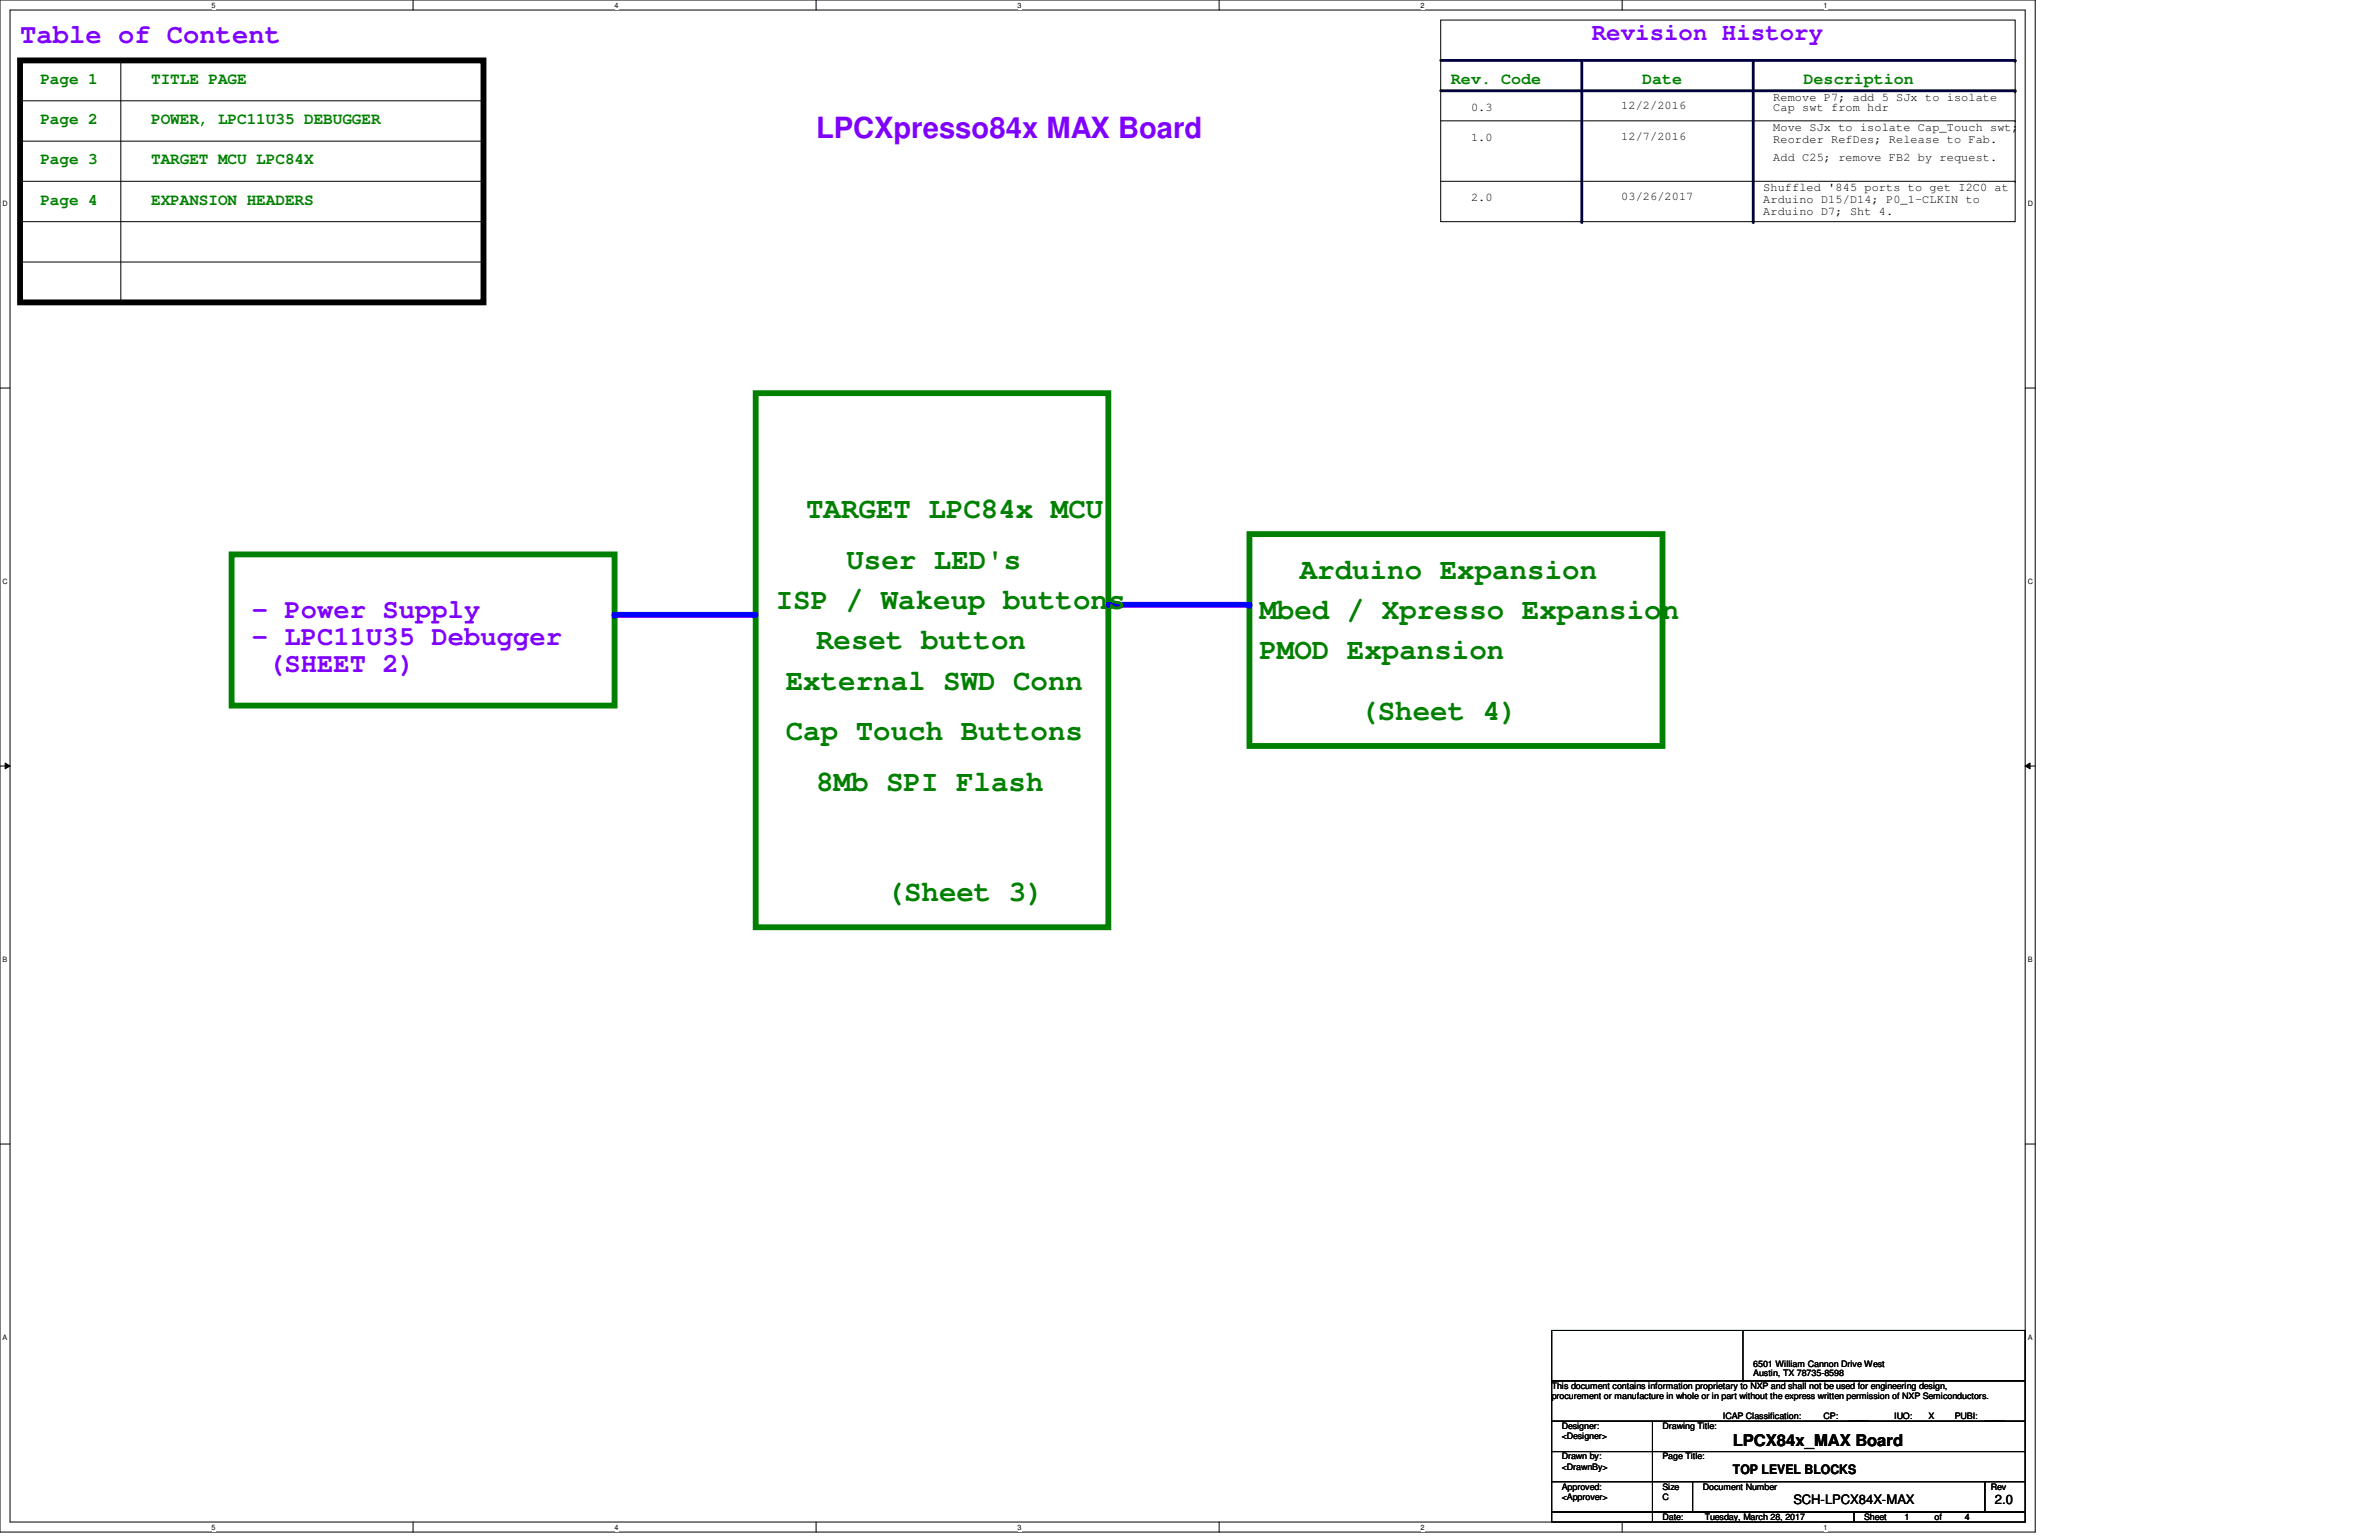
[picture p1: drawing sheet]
<svg xmlns="http://www.w3.org/2000/svg" width="432mm" height="279mm" viewBox="0 0 432 279" stroke-linecap="round" stroke-linejoin="round" font-family="sans-serif">
<defs><g id="words">
<text font-size="5.3" fill="#8000ff" x="148.1" y="25">LPCXpresso84x MAX Board</text>
<g font-size="5.3" fill="#008000">
<text x="146.3" y="94.1">TARGET LPC84x MCU</text>
<text x="153.6" y="103.2">User LED's</text>
<text x="235.9" y="105">Arduino Expansion</text>
<text x="140.8" y="110.5">ISP / Wakeup buttons</text>
<text x="228.6" y="112.4">Mbed / Xpresso Expansion</text>
<text x="148.1" y="117.8">Reset button</text>
<text x="228.6" y="119.6">PMOD Expansion</text>
<text x="142.6" y="125.1">External SWD Conn</text>
<text x="246.9" y="130.6">(Sheet 4)</text>
<text x="142.6" y="134.3">Cap Touch Buttons</text>
<text x="148.1" y="143.4">8Mb SPI Flash</text>
<text x="160.9" y="163.5">(Sheet 3)</text>
</g>
<g font-size="4.9" fill="#8000ff">
<text x="3.6" y="7.8">Table of Content</text>
<text x="45.7" y="112.1">- Power Supply</text>
<text x="45.7" y="117">- LPC11U35 Debugger</text>
<text x="48.7" y="121.9">(SHEET 2)</text>
</g>
<text font-size="4.4" fill="#8000ff" x="288.9" y="7.3">Revision History</text>
<g font-size="2.9" fill="#008000">
<text x="7.3" y="15.2">Page 1</text>
<text x="27.4" y="15.2">TITLE PAGE</text>
<text x="263.4" y="15.2">Rev. Code</text>
<text x="298.1" y="15.2">Date</text>
<text x="327.4" y="15.2">Description</text>
<text x="7.3" y="22.5">Page 2</text>
<text x="27.4" y="22.5">POWER, LPC11U35 DEBUGGER</text>
<text x="7.3" y="29.8">Page 3</text>
<text x="27.4" y="29.8">TARGET MCU LPC84X</text>
<text x="7.3" y="37.2">Page 4</text>
<text x="27.4" y="37.2">EXPANSION HEADERS</text>
</g>
<text font-size="2.9" x="314.5" y="262.4">LPCX84x_MAX Board</text>
<g font-size="2.4">
<text x="314.5" y="267.4">TOP LEVEL BLOCKS</text>
<text x="325.5" y="272.8">SCH-LPCX84X-MAX</text>
<text x="362.1" y="272.8">2.0</text>
</g>
<g font-size="2.2">
<text x="267" y="20.1">0.3</text>
<text x="294.3" y="19.9">12/2/2016</text>
<text x="321.9" y="18.2">Remove P7; add 5 SJx to isolate</text>
<text x="321.9" y="20.1">Cap swt from hdr</text>
<text x="321.9" y="23.7">Move SJx to isolate Cap_Touch swt;</text>
<text x="267" y="25.5">1.0</text>
<text x="294.3" y="25.4">12/7/2016</text>
<text x="321.9" y="25.9">Reorder RefDes; Release to Fab.</text>
<text x="321.9" y="29.2">Add C25; remove FB2 by request.</text>
<text x="320" y="34.7">Shuffled '845 ports to get I2C0 at</text>
<text x="267" y="36.5">2.0</text>
<text x="294.3" y="36.3">03/26/2017</text>
<text x="320" y="36.8">Arduino D15/D14; P0_1-CLKIN to</text>
<text x="320" y="39">Arduino D7; Sht 4.</text>
</g>
<g font-size="1.6">
<text x="281.6" y="252">This document contains information proprietary to NXP and shall not be used for engineering design,</text>
<text x="318.2" y="247.9">6501 William Cannon Drive West</text>
<text x="318.2" y="249.6">Austin, TX 78735-8598</text>
<text x="281.6" y="253.8">procurement or manufacture in whole or in part without the express written permission of NXP Semiconductors.</text>
<text x="312.7" y="257.5">ICAP Classification:</text>
<text x="331" y="257.5">CP:</text>
<text x="335.6" y="257.5">____</text>
<text x="343.8" y="257.5">IUO:</text>
<text x="350" y="257.5">X</text>
<text x="354.8" y="257.5">PUBI:</text>
<text x="360.3" y="257.5">____</text>
<text x="283.5" y="259.3">Designer:</text>
<text x="283.5" y="261.1">&lt;Designer&gt;</text>
<text x="301.8" y="259.3">Drawing Title:</text>
<text x="283.5" y="264.8">Drawn by:</text>
<text x="283.5" y="266.6">&lt;DrawnBy&gt;</text>
<text x="301.8" y="264.8">Page Title:</text>
<text x="283.5" y="270.3">Approved:</text>
<text x="283.5" y="272.1">&lt;Approver&gt;</text>
<text x="301.8" y="270.3">Size</text>
<text x="301.8" y="275.8">Date:</text>
<text x="301.8" y="272.1">C</text>
<text x="309.1" y="270.3">Document Number</text>
<text x="309.4" y="275.8">Tuesday, March 28, 2017</text>
<text x="338.3" y="275.8">Sheet</text>
<text x="345.7" y="275.8">1</text>
<text x="351.1" y="275.8">of</text>
<text x="356.6" y="275.8">4</text>
<text x="361.4" y="270.3">Rev</text>
</g>
<g font-size="1.3">
<text x="38.4" y="1.4">5</text>
<text x="111.5" y="1.4">4</text>
<text x="184.7" y="1.4">3</text>
<text x="257.9" y="1.4">2</text>
<text x="331" y="1.4">1</text>
<text x=".5" y="37.3">D</text>
<text x="368" y="37.3">D</text>
<text x=".5" y="105.9">C</text>
<text x="368" y="105.9">C</text>
<text x=".5" y="174.5">B</text>
<text x="368" y="174.5">B</text>
<text x=".5" y="243">A</text>
<text x="368" y="243">A</text>
<text x="38.4" y="277.5">5</text>
<text x="111.5" y="277.5">4</text>
<text x="184.7" y="277.5">3</text>
<text x="257.9" y="277.5">2</text>
<text x="331" y="277.5">1</text>
</g>
</g></defs>
<path d="M0 0h369.4v278h-369.4zM1.8 1.8h365.8v274.3h-365.8z" fill="none" stroke="#000" stroke-width=".18"/>
<g fill="#fff">
<path d="M38.4 .2h.7v1.5h-.7z"/>
<path d="M38.4 276.4h.7v1.4h-.7z"/>
</g>
<path d="M75 0v1.8M75 276.1v1.9" fill="none" stroke="#000" stroke-width=".18"/>
<g fill="#fff">
<path d="M111.5 .2h.8v1.5h-.8z"/>
<path d="M111.5 276.4h.8v1.4h-.8z"/>
</g>
<path d="M148.1 0v1.8M148.1 276.1v1.9" fill="none" stroke="#000" stroke-width=".18"/>
<g fill="#fff">
<path d="M184.7 .2h.7v1.5h-.7z"/>
<path d="M184.7 276.4h.7v1.4h-.7z"/>
</g>
<path d="M221.3 0v1.8M221.3 276.1v1.9" fill="none" stroke="#000" stroke-width=".18"/>
<g fill="#fff">
<path d="M257.9 .2h.7v1.5h-.7z"/>
<path d="M257.9 276.4h.7v1.4h-.7z"/>
</g>
<path d="M294.4 0v1.8M294.4 276.1v1.9" fill="none" stroke="#000" stroke-width=".18"/>
<g fill="#fff">
<path d="M331 .2h.7v1.5h-.7z"/>
<path d="M331 276.4h.7v1.4h-.7z"/>
<path d="M.5 36.1h.9v1.5h-.9z"/>
<path d="M368 36.1h1v1.5h-1z"/>
<path d="M.5 104.7h.9v1.5h-.9z"/>
<path d="M368 104.7h1v1.5h-1z"/>
</g>
<path d="M0 70.4h1.8M367.6 70.4h1.8" fill="none" stroke="#000" stroke-width=".18"/>
<g fill="#fff">
<path d="M.5 173.3h.8v1.5h-.8z"/>
<path d="M368 173.3h.9v1.5h-.9z"/>
</g>
<path d="M0 139h1.8M.9 138.4l.9 .6-.9 .5zM367.6 139l.9-.6v1.1zM367.6 139h1.8" fill="none" stroke="#000" stroke-width=".18"/>
<path d="M.9 138.4l.9 .6-.9 .5zM367.6 139l.9-.6v1.1z" fill="#000"/>
<g fill="#fff">
<path d="M.5 241.9h.8v1.4h-.8z"/>
<path d="M368 241.9h.9v1.4h-.9z"/>
</g>
<path d="M3.6 18.3h84.2M21.9 11v43.9M87.8 18.3h.1M3.6 25.6h84.2M3.6 32.9h84.2M87.8 25.6h.1M87.8 32.9h.1M261.5 21.9h104.3M365.8 21.9h.1M21.9 54.9h.1M0 207.6h1.8M367.6 207.6h1.8" fill="none" stroke="#000" stroke-width=".18"/>
<path d="M261.5 16.5h104.3" fill="none" stroke="#000040" stroke-width=".51"/>
<circle cx="365.8" cy="16.5" r=".25" fill="#000040"/>
<path d="M287.1 11v29.2" fill="none" stroke="#000040" stroke-width=".51"/>
<circle cx="287.1" cy="40.2" r=".25" fill="#000040"/>
<path d="M318.2 11v29.2" fill="none" stroke="#000040" stroke-width=".51"/>
<circle cx="318.2" cy="40.2" r=".25" fill="#000040"/>
<path d="M3.6 11h84.2v43.9h-84.2z" fill="none" stroke="#000" stroke-width="1.1"/>
<path d="M261.5 11h104.3" fill="none" stroke="#000040" stroke-width=".51"/>
<circle cx="365.8" cy="11" r=".25" fill="#000040"/>
<path d="M261.5 3.6h104.3v36.6h-104.3zM261.5 32.9h104.3M365.8 32.9h.1M3.6 47.5h84.2M3.6 40.2h84.2M87.8 47.5h.1M87.8 40.2h.1" fill="none" stroke="#000" stroke-width=".18"/>
<path d="M137.2 71.3h64v96.9h-64zM226.8 96.9h75v38.4h-75z" fill="none" stroke="#008000" stroke-width="1.1"/>
<path d="M201.2 109.7h25.6" fill="none" stroke="#00f" stroke-width="1.1"/>
<circle cx="226.8" cy="109.7" r=".53" fill="#00f"/>
<path d="M42 100.6h69.5v27.4h-69.5z" fill="none" stroke="#008000" stroke-width="1.1"/>
<path d="M111.5 111.5h25.7" fill="none" stroke="#00f" stroke-width="1.1"/>
<circle cx="111.5" cy="111.5" r=".53" fill="#00f"/>
<g fill="none" stroke="#000" stroke-width=".18">
<path d="M281.6 257.9h18.3v5.5h-18.3zM281.6 250.5h86v7.4h-86zM281.6 241.4h86v9.1h-86zM299.9 257.9h67.7v5.5h-67.7zM316.4 250.5h.1M316.4 241.4v9.1M281.6 263.4h18.3v5.4h-18.3zM281.6 268.8h18.3v5.5h-18.3zM281.6 274.3h18.3v1.8h-18.3zM299.9 263.4h67.7v5.4h-67.7zM299.9 268.8h7.3v5.5h-7.3zM299.9 274.3h36.6v1.8h-36.6z"/>
<path d="M307.2 268.8h53.1v5.5h-53.1zM336.5 274.3h31.1v1.8h-31.1zM360.3 268.8h7.3v5.5h-7.3z"/>
</g>
<use href="#words"/>
</svg>
